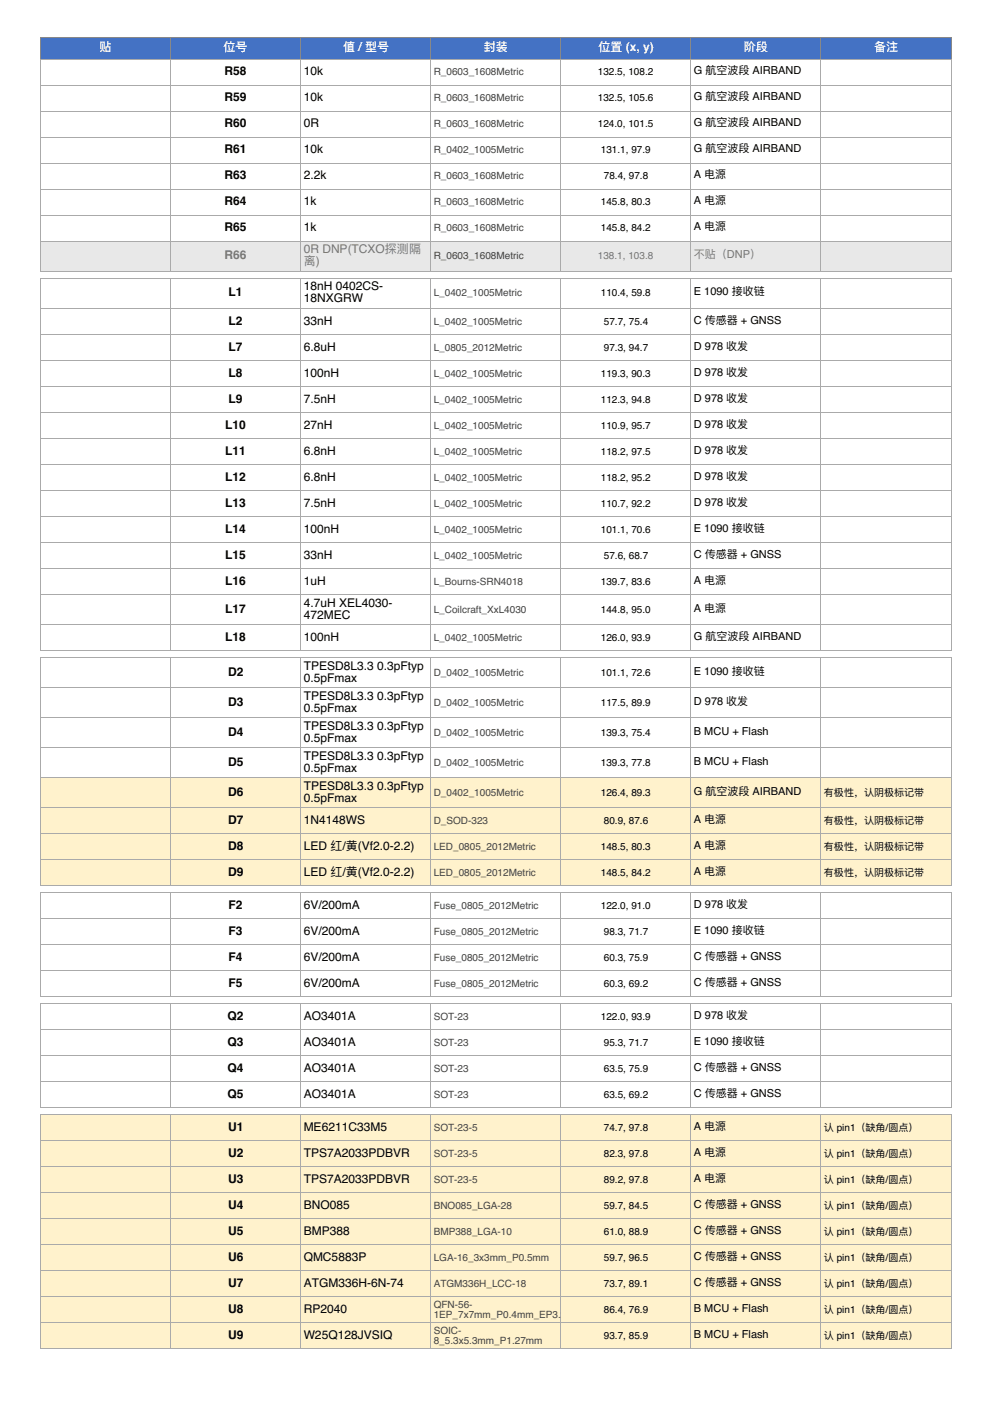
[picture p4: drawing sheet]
<svg xmlns="http://www.w3.org/2000/svg" width="210mm" height="297mm" viewBox="0 0 210 297" stroke-linecap="round" stroke-linejoin="round" font-family="sans-serif">
<defs><g id="words">
<g font-size="2.5" fill="#fff">
<text x="21.1" y="10.9">贴</text>
<text x="47.3" y="10.9">位号</text>
<text x="72.6" y="10.9">值 /型号</text>
<text x="102.4" y="10.9">封装</text>
<text x="126.6" y="10.9">位置 (x, y)</text>
<text x="157.4" y="10.9">阶段</text>
<text x="184.9" y="10.9">备注</text>
</g>
<g font-size="2.5">
<text x="47.5" y="16">R58</text>
<text x="64.3" y="16">10k</text>
<text x="47.5" y="21.5">R59</text>
<text x="64.3" y="21.5">10k</text>
<text x="47.5" y="27">R60</text>
<text x="64.3" y="27">0R</text>
<text x="47.5" y="32.5">R61</text>
<text x="64.3" y="32.5">10k</text>
<text x="47.5" y="38">R63</text>
<text x="64.3" y="38">2.2k</text>
<text x="47.5" y="43.5">R64</text>
<text x="64.3" y="43.5">1k</text>
<text x="47.5" y="49">R65</text>
<text x="64.3" y="49">1k</text>
<text x="48.4" y="62.8">L1</text>
<text x="64.3" y="61.5">18nH 0402CS-</text>
<text x="64.3" y="64">18NXGRW</text>
<text x="48.4" y="68.7">L2</text>
<text x="64.3" y="68.7">33nH</text>
<text x="48.4" y="74.2">L7</text>
<text x="64.3" y="74.2">6.8uH</text>
<text x="48.4" y="79.7">L8</text>
<text x="64.3" y="79.7">100nH</text>
<text x="48.4" y="85.2">L9</text>
<text x="64.3" y="85.2">7.5nH</text>
<text x="47.6" y="90.7">L10</text>
<text x="64.3" y="90.7">27nH</text>
<text x="47.6" y="96.2">L11</text>
<text x="47.6" y="101.7">L12</text>
<text x="64.3" y="96.2">6.8nH</text>
<text x="64.3" y="101.7">6.8nH</text>
<text x="47.6" y="107.2">L13</text>
<text x="64.3" y="107.2">7.5nH</text>
<text x="47.6" y="112.7">L14</text>
<text x="64.3" y="112.7">100nH</text>
<text x="47.6" y="118.2">L15</text>
<text x="64.3" y="118.2">33nH</text>
<text x="47.6" y="123.8">L16</text>
<text x="64.3" y="123.8">1uH</text>
<text x="47.6" y="129.7">L17</text>
<text x="64.3" y="128.4">4.7uH XEL4030-</text>
<text x="64.3" y="130.9">472MEC</text>
<text x="47.6" y="135.6">L18</text>
<text x="64.3" y="135.6">100nH</text>
<text x="48.3" y="143">D2</text>
<text x="64.3" y="141.7">TPESD8L3.3</text>
<text x="79.8" y="141.7">0.3pFtyp</text>
<text x="48.3" y="149.4">D3</text>
<text x="64.3" y="144.3">0.5pFmax</text>
<text x="64.3" y="148.1">TPESD8L3.3</text>
<text x="79.8" y="148.1">0.3pFtyp</text>
<text x="48.3" y="155.7">D4</text>
<text x="64.3" y="150.6">0.5pFmax</text>
<text x="64.3" y="154.5">TPESD8L3.3</text>
<text x="79.8" y="154.5">0.3pFtyp</text>
<text x="64.3" y="157">0.5pFmax</text>
<text x="64.3" y="160.8">TPESD8L3.3</text>
<text x="79.8" y="160.8">0.3pFtyp</text>
<text x="48.3" y="162.1">D5</text>
<text x="64.3" y="163.3">0.5pFmax</text>
<text x="64.3" y="167.2">TPESD8L3.3</text>
<text x="79.8" y="167.2">0.3pFtyp</text>
<text x="48.3" y="168.4">D6</text>
<text x="64.3" y="169.7">0.5pFmax</text>
<text x="48.3" y="174.4">D7</text>
<text x="48.3" y="179.9">D8</text>
<text x="64.3" y="174.4">1N4148WS</text>
<text x="64.3" y="179.9">LED 红/⻩(Vf2.0-2.2)</text>
<text x="48.3" y="185.4">D9</text>
<text x="64.3" y="185.4">LED 红/⻩(Vf2.0-2.2)</text>
<text x="48.4" y="192.3">F2</text>
<text x="48.4" y="197.9">F3</text>
<text x="64.3" y="192.3">6V/200mA</text>
<text x="64.3" y="197.9">6V/200mA</text>
<text x="48.4" y="203.4">F4</text>
<text x="64.3" y="203.4">6V/200mA</text>
<text x="48.4" y="208.9">F5</text>
<text x="64.3" y="208.9">6V/200mA</text>
<text x="48.2" y="215.9">Q2</text>
<text x="64.3" y="215.9">AO3401A</text>
<text x="48.2" y="221.4">Q3</text>
<text x="64.3" y="221.4">AO3401A</text>
<text x="48.2" y="226.9">Q4</text>
<text x="64.3" y="226.9">AO3401A</text>
<text x="48.2" y="232.4">Q5</text>
<text x="64.3" y="232.4">AO3401A</text>
<text x="48.3" y="239.4">U1</text>
<text x="64.3" y="239.4">ME6211C33M5</text>
<text x="48.3" y="244.9">U2</text>
<text x="64.3" y="244.9">TPS7A2033PDBVR</text>
<text x="48.3" y="250.4">U3</text>
<text x="64.3" y="250.4">TPS7A2033PDBVR</text>
<text x="48.3" y="255.9">U4</text>
<text x="64.3" y="255.9">BNO085</text>
<text x="48.3" y="261.4">U5</text>
<text x="64.3" y="261.4">BMP388</text>
<text x="48.3" y="266.9">U6</text>
<text x="64.3" y="266.9">QMC5883P</text>
<text x="48.3" y="272.4">U7</text>
<text x="64.3" y="272.4">ATGM336H-6N-74</text>
<text x="48.3" y="277.9">U8</text>
<text x="64.3" y="277.9">RP2040</text>
<text x="48.3" y="283.4">U9</text>
<text x="64.3" y="283.4">W25Q128JVSIQ</text>
</g>
<g font-size="2.5" fill="#777">
<text x="64.3" y="53.7">0R DNP(TCXO探测隔</text>
<text x="47.5" y="54.9">R66</text>
<text x="64.3" y="56.2">离)</text>
</g>
<g font-size="2.3">
<text x="146.8" y="15.8">G 航空波段 AIRBAND</text>
<text x="146.8" y="21.3">G 航空波段 AIRBAND</text>
<text x="146.8" y="26.8">G 航空波段 AIRBAND</text>
<text x="146.8" y="32.3">G 航空波段 AIRBAND</text>
<text x="146.8" y="37.8">A 电源</text>
<text x="146.8" y="43.3">A 电源</text>
<text x="146.8" y="48.8">A 电源</text>
<text x="146.8" y="62.6">E 1090 接收链</text>
<text x="146.8" y="68.5">C 传感器 + GNSS</text>
<text x="146.8" y="74">D 978 收发</text>
<text x="146.8" y="79.5">D 978 收发</text>
<text x="146.8" y="85">D 978 收发</text>
<text x="146.8" y="90.5">D 978 收发</text>
<text x="146.8" y="96">D 978 收发</text>
<text x="146.8" y="101.5">D 978 收发</text>
<text x="146.8" y="107">D 978 收发</text>
<text x="146.8" y="112.5">E 1090 接收链</text>
<text x="146.8" y="118">C 传感器 + GNSS</text>
<text x="146.8" y="123.5">A 电源</text>
<text x="146.8" y="129.5">A 电源</text>
<text x="146.8" y="135.4">G 航空波段 AIRBAND</text>
<text x="146.8" y="142.8">E 1090 接收链</text>
<text x="146.8" y="149.2">D 978 收发</text>
<text x="146.8" y="155.5">B MCU + Flash</text>
<text x="146.8" y="161.9">B MCU + Flash</text>
<text x="146.8" y="168.2">G 航空波段 AIRBAND</text>
<text x="146.8" y="174.1">A 电源</text>
<text x="146.8" y="179.6">A 电源</text>
<text x="146.8" y="185.2">A 电源</text>
<text x="146.8" y="192.1">D 978 收发</text>
<text x="146.8" y="197.6">E 1090 接收链</text>
<text x="146.8" y="203.1">C 传感器 + GNSS</text>
<text x="146.8" y="208.7">C 传感器 + GNSS</text>
<text x="146.8" y="215.6">D 978 收发</text>
<text x="146.8" y="221.1">E 1090 接收链</text>
<text x="146.8" y="226.6">C 传感器 + GNSS</text>
<text x="146.8" y="232.2">C 传感器 + GNSS</text>
<text x="146.8" y="239.1">A 电源</text>
<text x="146.8" y="244.6">A 电源</text>
<text x="146.8" y="250.1">A 电源</text>
<text x="146.8" y="255.7">C 传感器 + GNSS</text>
<text x="146.8" y="261.2">C 传感器 + GNSS</text>
<text x="146.8" y="266.7">C 传感器 + GNSS</text>
<text x="146.8" y="272.2">C 传感器 + GNSS</text>
<text x="146.8" y="277.7">B MCU + Flash</text>
<text x="146.8" y="283.2">B MCU + Flash</text>
</g>
<text font-size="2.3" fill="#777" x="146.8" y="54.7">不贴（DNP）</text>
<g font-size="2.1" fill="#444">
<text x="91.8" y="16">R_0603_1608Metric</text>
<text x="91.8" y="21.5">R_0603_1608Metric</text>
<text x="91.8" y="27">R_0603_1608Metric</text>
<text x="91.8" y="32.5">R_0402_1005Metric</text>
<text x="91.8" y="38">R_0603_1608Metric</text>
<text x="91.8" y="43.5">R_0603_1608Metric</text>
<text x="91.8" y="49">R_0603_1608Metric</text>
<text x="91.8" y="54.9">R_0603_1608Metric</text>
<text x="91.8" y="62.8">L_0402_1005Metric</text>
<text x="91.8" y="68.7">L_0402_1005Metric</text>
<text x="91.8" y="74.2">L_0805_2012Metric</text>
<text x="91.8" y="79.7">L_0402_1005Metric</text>
<text x="91.8" y="85.2">L_0402_1005Metric</text>
<text x="91.8" y="90.7">L_0402_1005Metric</text>
<text x="91.8" y="96.2">L_0402_1005Metric</text>
<text x="91.8" y="101.7">L_0402_1005Metric</text>
<text x="91.8" y="107.2">L_0402_1005Metric</text>
<text x="91.8" y="112.7">L_0402_1005Metric</text>
<text x="91.8" y="118.2">L_0402_1005Metric</text>
<text x="91.8" y="123.8">L_Bourns-SRN4018</text>
<text x="91.8" y="129.7">L_Coilcraft_XxL4030</text>
<text x="91.8" y="135.6">L_0402_1005Metric</text>
<text x="91.8" y="143">D_0402_1005Metric</text>
<text x="91.8" y="149.4">D_0402_1005Metric</text>
<text x="91.8" y="155.7">D_0402_1005Metric</text>
<text x="91.8" y="162.1">D_0402_1005Metric</text>
<text x="91.8" y="168.4">D_0402_1005Metric</text>
<text x="91.8" y="174.4">D_SOD-323</text>
<text x="91.8" y="179.9">LED_0805_2012Metric</text>
<text x="91.8" y="185.4">LED_0805_2012Metric</text>
<text x="91.8" y="192.3">Fuse_0805_2012Metric</text>
<text x="91.8" y="197.9">Fuse_0805_2012Metric</text>
<text x="91.8" y="203.4">Fuse_0805_2012Metric</text>
<text x="91.8" y="208.9">Fuse_0805_2012Metric</text>
<text x="91.8" y="215.9">SOT-23</text>
<text x="91.8" y="221.4">SOT-23</text>
<text x="91.8" y="226.9">SOT-23</text>
<text x="91.8" y="232.4">SOT-23</text>
<text x="91.8" y="239.4">SOT-23-5</text>
<text x="91.8" y="244.9">SOT-23-5</text>
<text x="91.8" y="250.4">SOT-23-5</text>
<text x="91.8" y="255.9">BNO085_LGA-28</text>
<text x="91.8" y="261.4">BMP388_LGA-10</text>
<text x="91.8" y="266.9">LGA-16_3x3mm_P0.5mm</text>
<text x="91.8" y="272.4">ATGM336H_LCC-18</text>
<text x="91.8" y="276.8">QFN-56-</text>
<text x="91.8" y="278.9">1EP_7x7mm_P0.4mm_EP3.</text>
<text x="118.7" y="278.9">2x3.2mm</text>
<text x="91.8" y="282.3">SOIC-</text>
<text x="91.8" y="284.4">8_5.3x5.3mm_P1.27mm</text>
</g>
<g font-size="2.1">
<text x="126.5" y="16">132.5, 108.2</text>
<text x="126.5" y="21.5">132.5, 105.6</text>
<text x="126.5" y="27">124.0, 101.5</text>
<text x="127.1" y="32.5">131.1, 97.9</text>
<text x="127.8" y="38">78.4, 97.8</text>
<text x="127.1" y="43.5">145.8, 80.3</text>
<text x="127.1" y="49">145.8, 84.2</text>
<text x="127.1" y="62.8">110.4, 59.8</text>
<text x="127.8" y="68.7">57.7, 75.4</text>
<text x="127.8" y="74.2">97.3, 94.7</text>
<text x="127.1" y="79.7">119.3, 90.3</text>
<text x="127.1" y="85.2">112.3, 94.8</text>
<text x="127.1" y="90.7">110.9, 95.7</text>
<text x="127.1" y="96.2">118.2, 97.5</text>
<text x="127.1" y="101.7">118.2, 95.2</text>
<text x="127.1" y="107.2">110.7, 92.2</text>
<text x="127.1" y="112.7">101.1, 70.6</text>
<text x="127.8" y="118.2">57.6, 68.7</text>
<text x="127.1" y="123.8">139.7, 83.6</text>
<text x="127.1" y="129.7">144.8, 95.0</text>
<text x="127.1" y="135.6">126.0, 93.9</text>
<text x="127.1" y="143">101.1, 72.6</text>
<text x="127.1" y="149.4">117.5, 89.9</text>
<text x="127.1" y="155.7">139.3, 75.4</text>
<text x="127.1" y="162.1">139.3, 77.8</text>
<text x="127.1" y="168.4">126.4, 89.3</text>
<text x="174.4" y="168.4">有极性，认阴极标记带</text>
<text x="127.1" y="179.9">148.5, 80.3</text>
<text x="127.8" y="174.4">80.9, 87.6</text>
<text x="174.4" y="174.4">有极性，认阴极标记带</text>
<text x="174.4" y="179.9">有极性，认阴极标记带</text>
<text x="127.1" y="185.4">148.5, 84.2</text>
<text x="174.4" y="185.4">有极性，认阴极标记带</text>
<text x="127.1" y="192.3">122.0, 91.0</text>
<text x="127.8" y="197.9">98.3, 71.7</text>
<text x="127.8" y="203.4">60.3, 75.9</text>
<text x="127.8" y="208.9">60.3, 69.2</text>
<text x="127.1" y="215.9">122.0, 93.9</text>
<text x="127.8" y="221.4">95.3, 71.7</text>
<text x="127.8" y="226.9">63.5, 75.9</text>
<text x="127.8" y="232.4">63.5, 69.2</text>
<text x="127.8" y="239.4">74.7, 97.8</text>
<text x="174.4" y="239.4">认 pin1（缺⻆/圆点）</text>
<text x="127.8" y="244.9">82.3, 97.8</text>
<text x="174.4" y="244.9">认 pin1（缺⻆/圆点）</text>
<text x="127.8" y="250.4">89.2, 97.8</text>
<text x="174.4" y="250.4">认 pin1（缺⻆/圆点）</text>
<text x="127.8" y="255.9">59.7, 84.5</text>
<text x="174.4" y="255.9">认 pin1（缺⻆/圆点）</text>
<text x="127.8" y="261.4">61.0, 88.9</text>
<text x="174.4" y="261.4">认 pin1（缺⻆/圆点）</text>
<text x="127.8" y="266.9">59.7, 96.5</text>
<text x="174.4" y="266.9">认 pin1（缺⻆/圆点）</text>
<text x="127.8" y="272.4">73.7, 89.1</text>
<text x="174.4" y="272.4">认 pin1（缺⻆/圆点）</text>
<text x="127.8" y="277.9">86.4, 76.9</text>
<text x="174.4" y="277.9">认 pin1（缺⻆/圆点）</text>
<text x="127.8" y="283.4">93.7, 85.9</text>
<text x="174.4" y="283.4">认 pin1（缺⻆/圆点）</text>
</g>
<text font-size="2.1" fill="#777" x="126.5" y="54.9">138.1, 103.8</text>
</g></defs>
<g fill="#e8e8e8">
<path d="M8.6 51.1h27.5v6.4h-27.5z"/>
<path d="M36.1 51.1h27.5v6.4h-27.5z"/>
<path d="M63.6 51.1h27.5v6.4h-27.5z"/>
<path d="M91.1 51.1h27.6v6.4h-27.6z"/>
<path d="M118.7 51.1h27.5v6.4h-27.5z"/>
<path d="M146.2 51.1h27.5v6.4h-27.5z"/>
<path d="M173.7 51.1h27.5v6.4h-27.5z"/>
</g>
<g fill="#fff2cc">
<path d="M8.6 164.6h27.5v6.4h-27.5z"/>
<path d="M36.1 164.6h27.5v6.4h-27.5z"/>
<path d="M63.6 164.6h27.5v6.4h-27.5z"/>
<path d="M91.1 164.6h27.6v6.4h-27.6z"/>
<path d="M118.7 164.6h27.5v6.4h-27.5z"/>
<path d="M146.2 164.6h27.5v6.4h-27.5z"/>
<path d="M173.7 164.6h27.5v6.4h-27.5z"/>
<path d="M8.6 171h27.5v5.5h-27.5z"/>
<path d="M36.1 171h27.5v5.5h-27.5z"/>
<path d="M63.6 171h27.5v5.5h-27.5z"/>
<path d="M91.1 171h27.6v5.5h-27.6z"/>
<path d="M118.7 171h27.5v5.5h-27.5z"/>
<path d="M146.2 171h27.5v5.5h-27.5z"/>
<path d="M173.7 171h27.5v5.5h-27.5z"/>
<path d="M8.6 176.5h27.5v5.5h-27.5z"/>
<path d="M36.1 176.5h27.5v5.5h-27.5z"/>
<path d="M63.6 176.5h27.5v5.5h-27.5z"/>
<path d="M91.1 176.5h27.6v5.5h-27.6z"/>
<path d="M118.7 176.5h27.5v5.5h-27.5z"/>
<path d="M146.2 176.5h27.5v5.5h-27.5z"/>
<path d="M173.7 176.5h27.5v5.5h-27.5z"/>
<path d="M8.6 182h27.5v5.5h-27.5z"/>
<path d="M36.1 182h27.5v5.5h-27.5z"/>
<path d="M63.6 182h27.5v5.5h-27.5z"/>
<path d="M91.1 182h27.6v5.5h-27.6z"/>
<path d="M118.7 182h27.5v5.5h-27.5z"/>
<path d="M146.2 182h27.5v5.5h-27.5z"/>
<path d="M173.7 182h27.5v5.5h-27.5z"/>
<path d="M8.6 236h27.5v5.5h-27.5z"/>
<path d="M36.1 236h27.5v5.5h-27.5z"/>
<path d="M63.6 236h27.5v5.5h-27.5z"/>
<path d="M91.1 236h27.6v5.5h-27.6z"/>
<path d="M118.7 236h27.5v5.5h-27.5z"/>
<path d="M146.2 236h27.5v5.5h-27.5z"/>
<path d="M173.7 236h27.5v5.5h-27.5z"/>
<path d="M8.6 241.5h27.5v5.5h-27.5z"/>
<path d="M36.1 241.5h27.5v5.5h-27.5z"/>
<path d="M63.6 241.5h27.5v5.5h-27.5z"/>
<path d="M91.1 241.5h27.6v5.5h-27.6z"/>
<path d="M118.7 241.5h27.5v5.5h-27.5z"/>
<path d="M146.2 241.5h27.5v5.5h-27.5z"/>
<path d="M173.7 241.5h27.5v5.5h-27.5z"/>
<path d="M8.6 247h27.5v5.5h-27.5z"/>
<path d="M36.1 247h27.5v5.5h-27.5z"/>
<path d="M63.6 247h27.5v5.5h-27.5z"/>
<path d="M91.1 247h27.6v5.5h-27.6z"/>
<path d="M118.7 247h27.5v5.5h-27.5z"/>
<path d="M146.2 247h27.5v5.5h-27.5z"/>
<path d="M173.7 247h27.5v5.5h-27.5z"/>
<path d="M8.6 252.5h27.5v5.5h-27.5z"/>
<path d="M36.1 252.5h27.5v5.5h-27.5z"/>
<path d="M63.6 252.5h27.5v5.5h-27.5z"/>
<path d="M91.1 252.5h27.6v5.5h-27.6z"/>
<path d="M118.7 252.5h27.5v5.5h-27.5z"/>
<path d="M146.2 252.5h27.5v5.5h-27.5z"/>
<path d="M173.7 252.5h27.5v5.5h-27.5z"/>
<path d="M8.6 258h27.5v5.5h-27.5z"/>
<path d="M36.1 258h27.5v5.5h-27.5z"/>
<path d="M63.6 258h27.5v5.5h-27.5z"/>
<path d="M91.1 258h27.6v5.5h-27.6z"/>
<path d="M118.7 258h27.5v5.5h-27.5z"/>
<path d="M146.2 258h27.5v5.5h-27.5z"/>
<path d="M173.7 258h27.5v5.5h-27.5z"/>
<path d="M8.6 263.5h27.5v5.5h-27.5z"/>
<path d="M36.1 263.5h27.5v5.5h-27.5z"/>
<path d="M63.6 263.5h27.5v5.5h-27.5z"/>
<path d="M91.1 263.5h27.6v5.5h-27.6z"/>
<path d="M118.7 263.5h27.5v5.5h-27.5z"/>
<path d="M146.2 263.5h27.5v5.5h-27.5z"/>
<path d="M173.7 263.5h27.5v5.5h-27.5z"/>
<path d="M8.6 269h27.5v5.5h-27.5z"/>
<path d="M36.1 269h27.5v5.5h-27.5z"/>
<path d="M63.6 269h27.5v5.5h-27.5z"/>
<path d="M91.1 269h27.6v5.5h-27.6z"/>
<path d="M118.7 269h27.5v5.5h-27.5z"/>
<path d="M146.2 269h27.5v5.5h-27.5z"/>
<path d="M173.7 269h27.5v5.5h-27.5z"/>
<path d="M8.6 274.5h27.5v5.5h-27.5z"/>
<path d="M36.1 274.5h27.5v5.5h-27.5z"/>
<path d="M63.6 274.5h27.5v5.5h-27.5z"/>
<path d="M91.1 274.5h27.6v5.5h-27.6z"/>
<path d="M118.7 274.5h27.5v5.5h-27.5z"/>
<path d="M146.2 274.5h27.5v5.5h-27.5z"/>
<path d="M173.7 274.5h27.5v5.5h-27.5z"/>
<path d="M8.6 280h27.5v5.5h-27.5z"/>
<path d="M36.1 280h27.5v5.5h-27.5z"/>
<path d="M63.6 280h27.5v5.5h-27.5z"/>
<path d="M91.1 280h27.6v5.5h-27.6z"/>
<path d="M118.7 280h27.5v5.5h-27.5z"/>
<path d="M146.2 280h27.5v5.5h-27.5z"/>
<path d="M173.7 280h27.5v5.5h-27.5z"/>
</g>
<g fill="#4472c4">
<path d="M8.6 7.9h27.5v4.7h-27.5z"/>
<path d="M36.1 7.9h27.5v4.7h-27.5z"/>
<path d="M63.6 7.9h27.5v4.7h-27.5z"/>
<path d="M91.1 7.9h27.6v4.7h-27.6z"/>
<path d="M118.7 7.9h27.5v4.7h-27.5z"/>
<path d="M146.2 7.9h27.5v4.7h-27.5z"/>
<path d="M173.7 7.9h27.5v4.7h-27.5z"/>
</g>
<path d="M8.6 7.9h192.6v4.7h-192.6zM36.1 7.9v4.7M63.6 7.9v4.7M91.1 7.9v4.7M118.7 7.9v4.7M146.2 7.9v4.7M173.7 7.9v4.7" fill="none" stroke="#888" stroke-width=".21"/>
<g fill="none" stroke="#aaa" stroke-width=".21">
<path d="M8.6 12.6h192.6v44.9h-192.6zM8.6 18.1h192.6M36.1 12.6v44.9M63.6 12.6v44.9M91.1 12.6v44.9M118.7 12.6v44.9M146.2 12.6v44.9M173.7 12.6v44.9M8.6 23.6h192.6M8.6 29.1h192.6M8.6 34.6h192.6M8.6 59h192.6v78.7h-192.6z"/>
<path d="M8.6 40.1h192.6M8.6 45.6h192.6M8.6 51.1h192.6M36.1 59v78.7M63.6 59v78.7M91.1 59v78.7M118.7 59v78.7M146.2 59v78.7M173.7 59v78.7M8.6 65.3h192.6M8.6 70.8h192.6M8.6 76.3h192.6"/>
<path d="M8.6 81.8h192.6M8.6 87.3h192.6M8.6 92.8h192.6M8.6 98.3h192.6M8.6 103.8h192.6M8.6 109.4h192.6M8.6 114.9h192.6M8.6 139.2h192.6v48.3h-192.6zM8.6 120.4h192.6M8.6 125.9h192.6M8.6 132.2h192.6M36.1 139.2v48.3"/>
<path d="M63.6 139.2v48.3M91.1 139.2v48.3M118.7 139.2v48.3M146.2 139.2v48.3M173.7 139.2v48.3M8.6 145.6h192.6M8.6 151.9h192.6M8.6 158.3h192.6M8.6 164.6h192.6M8.6 171h192.6M8.6 176.5h192.6M8.6 189h192.6v22h-192.6z"/>
<path d="M8.6 182h192.6M8.6 194.5h192.6M8.6 200h192.6M36.1 189v22M63.6 189v22M91.1 189v22M118.7 189v22M146.2 189v22M173.7 189v22M8.6 212.5h192.6v22h-192.6zM8.6 205.5h192.6M8.6 218h192.6"/>
<path d="M36.1 212.5v22M63.6 212.5v22M91.1 212.5v22M118.7 212.5v22M146.2 212.5v22M173.7 212.5v22M8.6 236h192.6v49.5h-192.6zM8.6 223.5h192.6M8.6 229h192.6M36.1 236v49.5M63.6 236v49.5M91.1 236v49.5"/>
<path d="M118.7 236v49.5M146.2 236v49.5M173.7 236v49.5M8.6 241.5h192.6M8.6 247h192.6M8.6 252.5h192.6M8.6 258h192.6M8.6 263.5h192.6M8.6 269h192.6M8.6 274.5h192.6M8.6 280h192.6"/>
</g>
<use href="#words"/>
</svg>
